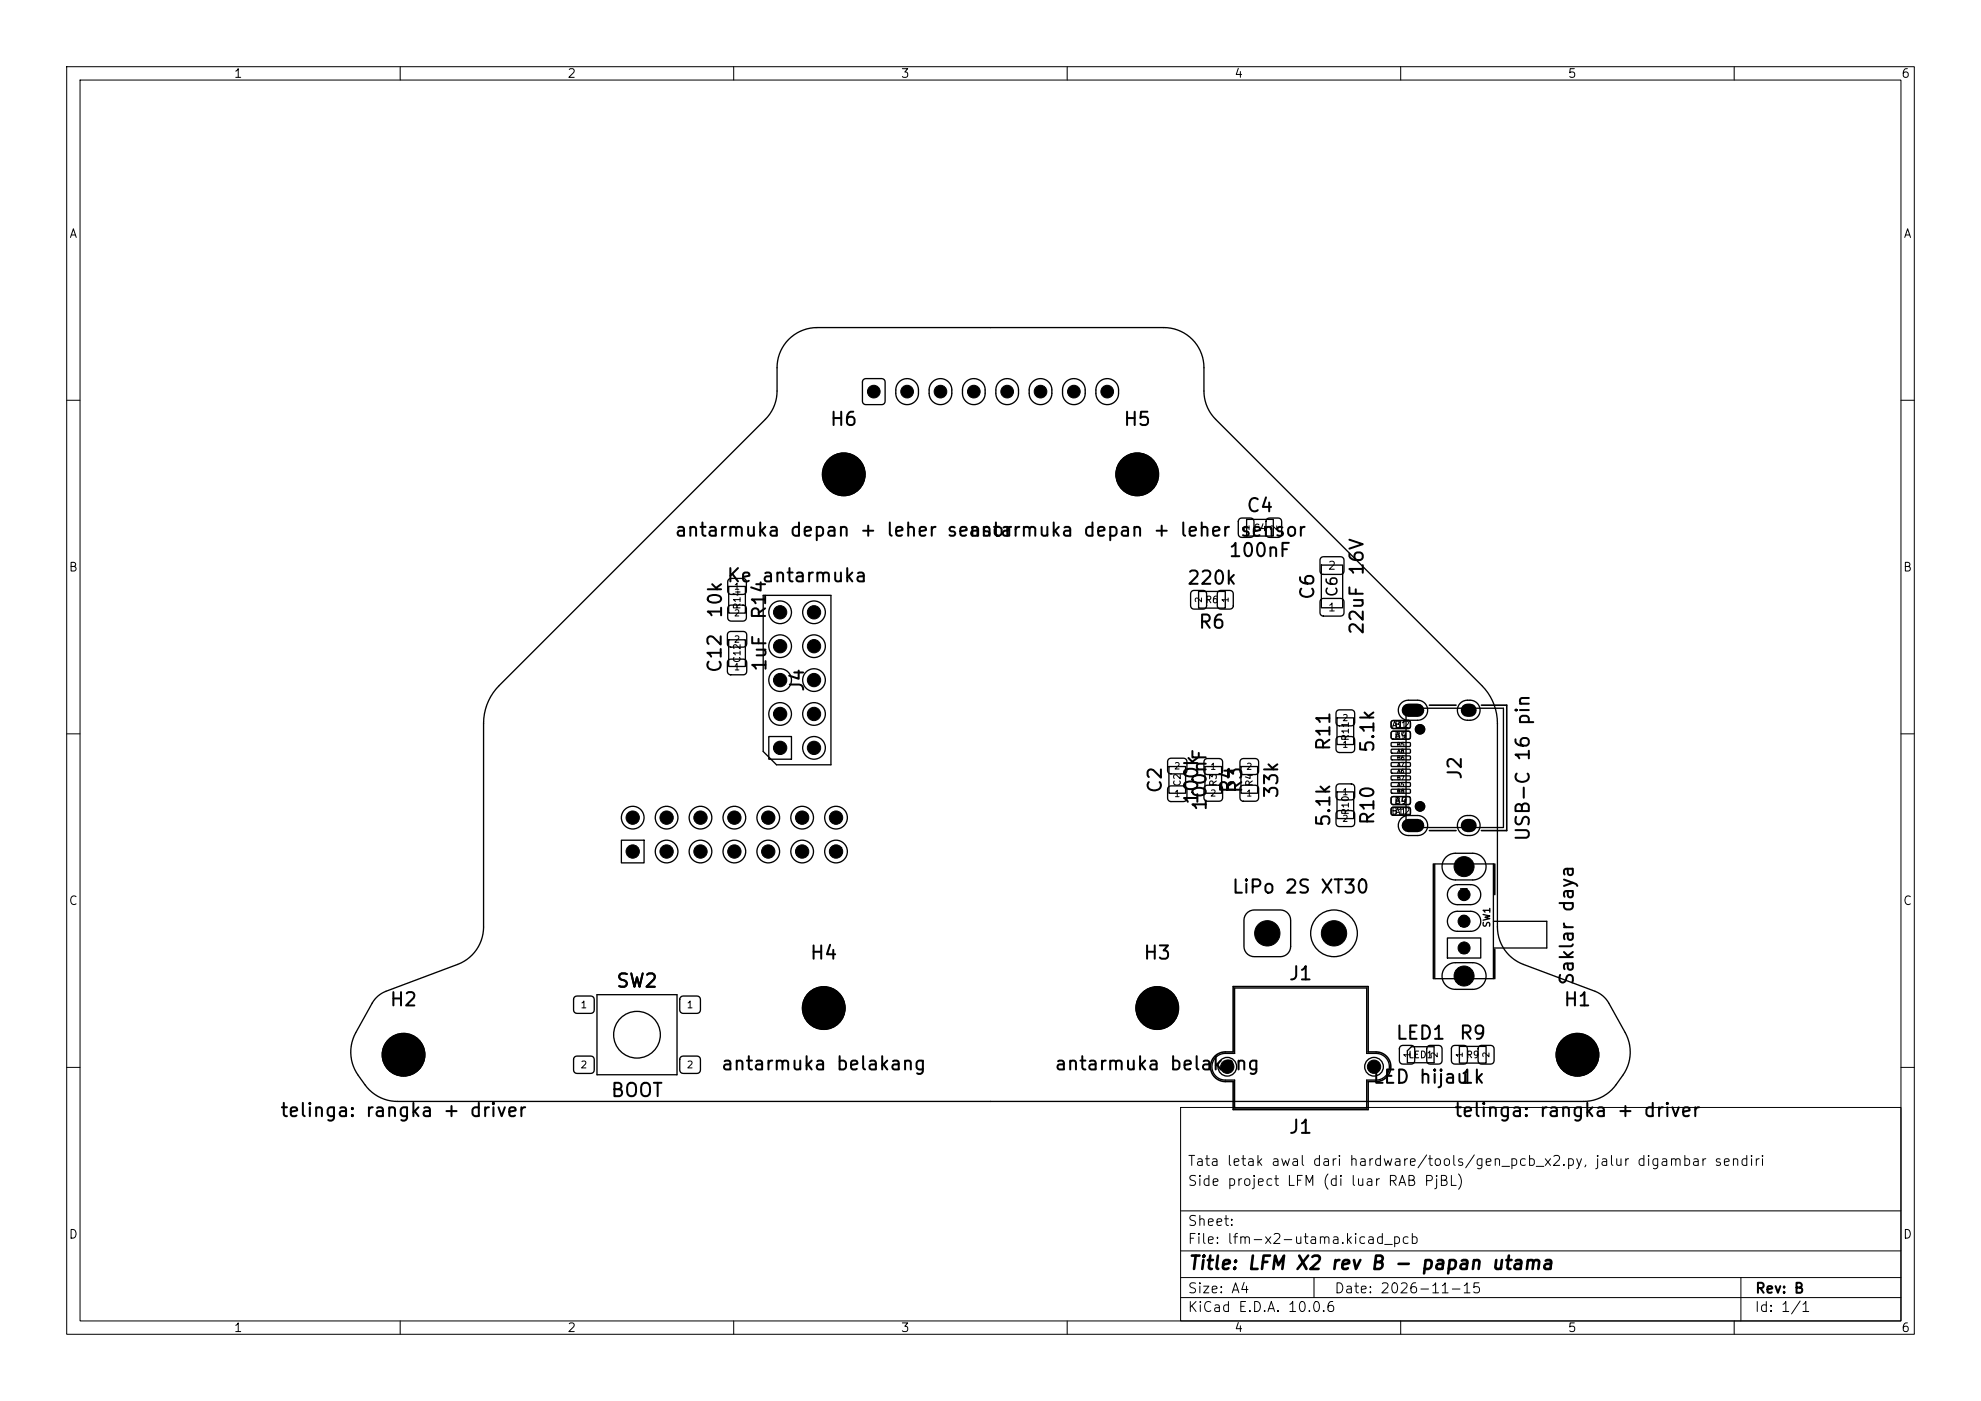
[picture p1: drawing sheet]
<svg xmlns="http://www.w3.org/2000/svg" width="297mm" height="210mm" viewBox="0 0 297 210" stroke-linecap="round" stroke-linejoin="round" font-family="sans-serif">
<defs><g id="words">
<g font-size="2.3">
<text x="188.7" y="141.7">1</text>
<text x="198.7" y="141.7">2</text>
</g>
<g font-size="2">
<text x="124.3" y="64.3">H6</text>
<text x="168.3" y="64.3">H5</text>
<text x="186.7" y="77.3">C4</text>
<text x="101" y="80.9">antarmuka depan + leher sensor</text>
<text x="145" y="80.9">antarmuka depan + leher sensor</text>
<text x="184.1" y="84">100nF</text>
<text x="108.8" y="87.8">Ke antarmuka</text>
<text x="177.8" y="88.1">220k</text>
<text x="108.7" y="92.8" transform="rotate(-90 108.7 92.8)">10k</text>
<text x="115.3" y="93" transform="rotate(-90 115.3 93)">R14</text>
<text x="179.5" y="94.7">R6</text>
<text x="197.5" y="90.1" transform="rotate(-90 197.5 90.1)">C6</text>
<text x="204.9" y="95.3" transform="rotate(-90 204.9 95.3)">22uF 16V</text>
<text x="108.7" y="101" transform="rotate(-90 108.7 101)">C12</text>
<text x="115.4" y="100.8" transform="rotate(-90 115.4 100.8)">1uF</text>
<text x="121" y="103.9" transform="rotate(-90 121 103.9)">J4</text>
<text x="199.9" y="112.7" transform="rotate(-90 199.9 112.7)">R11</text>
<text x="206.5" y="113" transform="rotate(-90 206.5 113)">5.1k</text>
<text x="174.7" y="119.1" transform="rotate(-90 174.7 119.1)">C2</text>
<text x="185.5" y="119.1" transform="rotate(-90 185.5 119.1)">R4</text>
<text x="186.7" y="119.1" transform="rotate(-90 186.7 119.1)">R3</text>
<text x="192.1" y="119.8" transform="rotate(-90 192.1 119.8)">33k</text>
<text x="219.6" y="117" transform="rotate(-90 219.6 117)">J2</text>
<text x="180.1" y="120.8" transform="rotate(-90 180.1 120.8)">100k</text>
<text x="181.4" y="121.7" transform="rotate(-90 181.4 121.7)">100nF</text>
<text x="199.9" y="124.1" transform="rotate(-90 199.9 124.1)">5.1k</text>
<text x="206.5" y="123.8" transform="rotate(-90 206.5 123.8)">R10</text>
<text x="229.8" y="126.3" transform="rotate(-90 229.8 126.3)">USB-C 16 pin</text>
<text x="184.6" y="134.4">LiPo 2S XT30</text>
<text x="92.3" y="148.5">SW2</text>
<text x="121.3" y="144.3">H4</text>
<text x="171.3" y="144.3">H3</text>
<text x="193.1" y="147.4">J1</text>
<text x="236.4" y="147.9" transform="rotate(-90 236.4 147.9)">Saklar daya</text>
<text x="58.3" y="151.3">H2</text>
<text x="234.3" y="151.3">H1</text>
<text x="108" y="160.9">antarmuka belakang</text>
<text x="158" y="160.9">antarmuka belakang</text>
<text x="209.1" y="156.3">LED1</text>
<text x="218.6" y="156.3">R9</text>
<text x="41.9" y="167.9">telinga: rangka + driver</text>
<text x="91.4" y="164.9">BOOT</text>
<text x="205.7" y="162.9">LED hijau</text>
<text x="217.9" y="167.9">telinga: rangka + driver</text>
<text x="218.8" y="162.9">1k</text>
<text x="193.1" y="170.4">J1</text>
<text x="178" y="190.8">Title: LFM X2 rev B - papan utama</text>
</g>
<g font-size="1.7">
<text x="218.5" y="135.4">3</text>
<text x="218.5" y="143.4">1</text>
<text x="218.5" y="139.4">2</text>
</g>
<text font-size="1.6" x="200.9" y="89.6" transform="rotate(-90 200.9 89.6)">C6</text>
<g font-size="1.5">
<text x="210.2" y="107.6">SH</text>
<text x="210.2" y="124.9">SH</text>
<text x="178" y="178.1">Side project LFM (di luar RAB PjBL)</text>
<text x="178" y="175.1">Tata letak awal dari hardware/tools/gen_pcb_x2.py, jalur digambar sendiri</text>
<text x="178" y="184.1">Sheet:</text>
<text x="178" y="186.8">File: lfm-x2-utama.kicad_pcb</text>
<text x="178" y="197">KiCad E.D.A. 10.0.6</text>
<text x="178" y="194.2">Size: A4</text>
<text x="200" y="194.2">Date: 2026-11-15</text>
<text x="263" y="197">Id: 1/1</text>
<text x="263" y="194.2">Rev: B</text>
</g>
<g font-size="1.3">
<text x="35" y="12">1</text>
<text x="85" y="12">2</text>
<text x="135" y="12">3</text>
<text x="185" y="12">4</text>
<text x="235" y="12">5</text>
<text x="285" y="12">6</text>
<text x="10.3" y="36">A</text>
<text x="285.3" y="36">A</text>
<text x="132" y="59.5" transform="rotate(-90 132 59.5)">1</text>
<text x="137" y="59.5" transform="rotate(-90 137 59.5)">2</text>
<text x="142" y="59.5" transform="rotate(-90 142 59.5)">3</text>
<text x="147" y="59.5" transform="rotate(-90 147 59.5)">4</text>
<text x="152" y="59.5" transform="rotate(-90 152 59.5)">5</text>
<text x="157" y="59.5" transform="rotate(-90 157 59.5)">6</text>
<text x="162" y="59.5" transform="rotate(-90 162 59.5)">7</text>
<text x="167" y="59.5" transform="rotate(-90 167 59.5)">8</text>
<text x="10.2" y="86">B</text>
<text x="285.2" y="86">B</text>
<text x="10.2" y="136">C</text>
<text x="285.2" y="136">C</text>
<text x="10.2" y="186">D</text>
<text x="285.2" y="186">D</text>
<text x="35" y="200">1</text>
<text x="85" y="200">2</text>
<text x="135" y="200">3</text>
<text x="185" y="200">4</text>
<text x="235" y="200">5</text>
<text x="285" y="200">6</text>
</g>
<g font-size="1.2">
<text x="199" y="85.7">2</text>
<text x="199" y="91.9">1</text>
</g>
<g font-size="1.1">
<text x="116.3" y="92.6">9</text>
<text x="120.8" y="92.6">10</text>
<text x="116.3" y="97.7">7</text>
<text x="121.4" y="97.7">8</text>
<text x="116.3" y="107.9">3</text>
<text x="116.3" y="102.8">5</text>
<text x="121.4" y="107.9">4</text>
<text x="121.4" y="102.8">6</text>
<text x="219" y="107.3">SH</text>
<text x="116.3" y="113">1</text>
<text x="121.4" y="113">2</text>
<text x="94.2" y="123.4">2</text>
<text x="99.3" y="123.4">4</text>
<text x="104.4" y="123.4">6</text>
<text x="109.4" y="123.4">8</text>
<text x="114" y="123.4">10</text>
<text x="119.1" y="123.4">12</text>
<text x="124.1" y="123.4">14</text>
<text x="219" y="124.6">SH</text>
<text x="94.2" y="128.5">1</text>
<text x="99.3" y="128.5">3</text>
<text x="104.4" y="128.5">5</text>
<text x="109.4" y="128.5">7</text>
<text x="114.5" y="128.5">9</text>
<text x="119.1" y="128.5">11</text>
<text x="124.1" y="128.5">13</text>
</g>
<g font-size="1">
<text x="187.6" y="79.7" transform="rotate(-90 187.6 79.7)">1</text>
<text x="187.8" y="79.9">C4</text>
<text x="191.7" y="79.7" transform="rotate(-90 191.7 79.7)">2</text>
<text x="111.3" y="91.5" transform="rotate(-90 111.3 91.5)">R14</text>
<text x="180.6" y="90.7">R6</text>
<text x="109.9" y="100.7">1</text>
<text x="109.9" y="96.6">2</text>
<text x="111.3" y="99.5" transform="rotate(-90 111.3 99.5)">C12</text>
<text x="202.5" y="111.2" transform="rotate(-90 202.5 111.2)">R11</text>
<text x="208.6" y="109.3">A12</text>
<text x="209" y="109.3">B1</text>
<text x="209" y="110.9">B4</text>
<text x="209" y="110.9">A9</text>
<text x="175.9" y="119.7">1</text>
<text x="175.9" y="115.6">2</text>
<text x="177.3" y="118" transform="rotate(-90 177.3 118)">C2</text>
<text x="182.7" y="118" transform="rotate(-90 182.7 118)">R3</text>
<text x="188.1" y="118" transform="rotate(-90 188.1 118)">R4</text>
<text x="202.5" y="122.3" transform="rotate(-90 202.5 122.3)">R10</text>
<text x="208.5" y="122.3">B12</text>
<text x="209" y="120.7">B9</text>
<text x="209" y="122.3">A1</text>
<text x="209" y="120.7">A4</text>
<text x="223.7" y="139.1" transform="rotate(-90 223.7 139.1)">SW1</text>
<text x="86.9" y="151.4">1</text>
<text x="102.9" y="151.4">1</text>
<text x="86.9" y="160.4">2</text>
<text x="102.9" y="160.4">2</text>
<text x="211.1" y="158.9">LED1</text>
<text x="219.7" y="158.9">R9</text>
</g>
<g font-size=".9">
<text x="110" y="88.6">1</text>
<text x="110" y="92.6">2</text>
<text x="180.4" y="90.4" transform="rotate(-90 180.4 90.4)">2</text>
<text x="184.4" y="90.4" transform="rotate(-90 184.4 90.4)">1</text>
<text x="201.2" y="112.3">1</text>
<text x="201.2" y="108.3">2</text>
<text x="181.4" y="115.6">1</text>
<text x="181.4" y="119.6">2</text>
<text x="186.8" y="119.6">1</text>
<text x="186.8" y="115.6">2</text>
<text x="201.2" y="119.4">1</text>
<text x="201.2" y="123.4">2</text>
<text x="211.7" y="158.6" transform="rotate(-90 211.7 158.6)">1</text>
<text x="215.8" y="158.6" transform="rotate(-90 215.8 158.6)">2</text>
<text x="219.5" y="158.6" transform="rotate(-90 219.5 158.6)">1</text>
<text x="223.5" y="158.6" transform="rotate(-90 223.5 158.6)">2</text>
</g>
<g font-size=".6">
<text x="209.4" y="112.1">B5</text>
<text x="209.4" y="113.1">A8</text>
<text x="209.4" y="114.1">B6</text>
<text x="209.4" y="117.1">B7</text>
<text x="209.4" y="119.1">B8</text>
<text x="209.4" y="118.1">A5</text>
<text x="209.4" y="116.1">A6</text>
<text x="209.4" y="115.1">A7</text>
</g>
</g></defs>
<g fill="none" stroke="#000" stroke-width=".15">
<path d="M10 10h277v190h-277zM12 12h273v186h-273zM60 10v2M110 10v2M160 10v2M210 10v2M260 10v2M10 60h2M285 60h2M10 110h2M285 110h2M10 160h2"/>
<path d="M177 166h108v32h-108zM285 160h2M60 198v2M110 198v2M160 198v2M177 194.5h108M177 191.5h108M177 187.5h108M177 181.5h108M197 191.5v3M210 198v2M260 198v2"/>
<path d="M261 191.5v6.5"/>
</g>
<g fill="none" stroke="#000" stroke-width=".2">
<path d="M118.3 50.9a6 6 0 0 1 4.2-1.8h52a6 6 0 0 1 6 6v3.5a6 6 0 0 0 1.8 4.3l39.9 39.9a8 8 0 0 1 2.3 5.6v30.5a6 6 0 0 0 3.9 5.7l10.7 4a4 4 0 0 1 2.1 1.8l2.5 4.4a6 6 0 0 1-.4 6.4 8.1 8.1 0 0 1-2.9 3.1l-1.4 .6-1.6 .2h-177.8a6 6 0 0 1-4.9-2.5 8 8 0 0 1-2-3.8 6 6 0 0 1 .6-4l2.5-4.4a4 4 0 0 1 2.1-1.8l10.7-4a6 6 0 0 0 3.9-5.7v-30.5a8 8 0 0 1 2.3-5.6l39.9-39.9a6 6 0 0 0 1.8-4.3v-3.5a6 6 0 0 1 1.8-4.2zM129.4 56.9l.4-.1h2.4a.5 .5 0 0 1 .5 .5v2.9a.5 .5 0 0 1-.5 .5h-2.4a.5 .5 0 0 1-.5-.5v-2.9zM134.8 57.3a1.7 1.7 0 0 1 1.9-.4 1.7 1.7 0 0 1 1 1.6v.5a1.7 1.7 0 0 1-1.7 1.7 1.7 1.7 0 0 1-1.7-1.7l.1-1zM139.8 57.3a1.7 1.7 0 0 1 1.9-.4 1.7 1.7 0 0 1 1 1.6v.5a1.7 1.7 0 0 1-1.7 1.7 1.7 1.7 0 0 1-1.7-1.7l.1-1zM144.8 57.3a1.7 1.7 0 0 1 1.9-.4 1.7 1.7 0 0 1 1 1.6v.5a1.7 1.7 0 0 1-1.7 1.7 1.7 1.7 0 0 1-1.7-1.7l.1-1zM149.8 57.3a1.7 1.7 0 0 1 1.9-.4 1.7 1.7 0 0 1 1 1.6v.5a1.7 1.7 0 0 1-1.7 1.7 1.7 1.7 0 0 1-1.7-1.7l.1-1zM154.8 57.3a1.7 1.7 0 0 1 1.9-.4 1.7 1.7 0 0 1 1 1.6v.5a1.7 1.7 0 0 1-1.7 1.7 1.7 1.7 0 0 1-1.7-1.7l.1-1zM159.8 57.3a1.7 1.7 0 0 1 1.9-.4 1.7 1.7 0 0 1 1 1.6v.5a1.7 1.7 0 0 1-1.7 1.7 1.7 1.7 0 0 1-1.7-1.7l.1-1zM164.8 57.3a1.7 1.7 0 0 1 1.9-.4 1.7 1.7 0 0 1 1 1.6v.5a1.7 1.7 0 0 1-1.7 1.7 1.7 1.7 0 0 1-1.7-1.7l.1-1zM185.8 77.8l.4-.1h1.3a.5 .5 0 0 1 .5 .5v1.9a.5 .5 0 0 1-.5 .5h-1.3a.5 .5 0 0 1-.5-.5v-1.9zM186.9 77.9h4v2.5h-4zM189.9 77.8l.4-.1h1.4a.5 .5 0 0 1 .5 .5v1.9a.5 .5 0 0 1-.5 .5h-1.4a.5 .5 0 0 1-.5-.5v-1.9z"/>
<path d="M109.2 99l.4-.2h1.9a.5 .5 0 0 1 .5 .5v1.4a.5 .5 0 0 1-.5 .5h-1.9a.5 .5 0 0 1-.5-.5v-1.4zM109.2 94.8l.4-.1h1.9a.5 .5 0 0 1 .5 .5v1.3a.5 .5 0 0 1-.5 .5h-1.9a.5 .5 0 0 1-.5-.5v-1.3zM109.2 86.8l.4-.1h1.8a.5 .5 0 0 1 .5 .5v1.4a.5 .5 0 0 1-.5 .5h-1.8a.5 .5 0 0 1-.5-.5v-1.4zM109.2 90.8l.4-.1h1.8a.5 .5 0 0 1 .5 .5v1.4a.5 .5 0 0 1-.5 .5h-1.8a.5 .5 0 0 1-.5-.5v-1.4zM109.3 95.9h2.5v4h-2.5zM109.3 87.9h2.5v4h-2.5zM114.4 89.2h10.2v25.4h-8.2l-2-2zM178.6 88.7l.4-.2h1.4a.5 .5 0 0 1 .5 .5v1.8a.5 .5 0 0 1-.5 .5h-1.4a.5 .5 0 0 1-.5-.5v-1.8zM179.7 88.7h4v2.5h-4zM182.6 88.7l.4-.2h1.4a.5 .5 0 0 1 .5 .5v1.8a.5 .5 0 0 1-.5 .5h-1.4a.5 .5 0 0 1-.5-.5v-1.8zM198 89.8l.4-.1h2.6a.5 .5 0 0 1 .5 .5v1.7a.5 .5 0 0 1-.5 .5h-2.6a.5 .5 0 0 1-.5-.5v-1.7zM198 83.6l.4-.1h2.6a.5 .5 0 0 1 .5 .5v1.6a.5 .5 0 0 1-.5 .5h-2.6a.5 .5 0 0 1-.5-.5v-1.6z"/>
<path d="M198.1 84.7h3.2v6.4h-3.2zM115.3 110.4h3.4v3.4h-3.4zM175.2 117.9l.4-.1h1.9a.5 .5 0 0 1 .5 .5v1.4a.5 .5 0 0 1-.5 .5h-1.9a.5 .5 0 0 1-.5-.5v-1.4zM175.2 113.8l.4-.1h1.9a.5 .5 0 0 1 .5 .5v1.3a.5 .5 0 0 1-.5 .5h-1.9a.5 .5 0 0 1-.5-.5v-1.3zM175.3 114.9h2.5v4h-2.5zM180.6 113.9l.4-.2h1.8a.5 .5 0 0 1 .5 .5v1.4a.5 .5 0 0 1-.5 .5h-1.8a.5 .5 0 0 1-.5-.5v-1.4zM180.6 117.9l.4-.2h1.8a.5 .5 0 0 1 .5 .5v1.4a.5 .5 0 0 1-.5 .5h-1.8a.5 .5 0 0 1-.5-.5v-1.4zM180.7 114.9h2.5v4h-2.5zM186 117.9l.4-.2h1.8a.5 .5 0 0 1 .5 .5v1.4a.5 .5 0 0 1-.5 .5h-1.8a.5 .5 0 0 1-.5-.5v-1.4zM186 113.9l.4-.2h1.8a.5 .5 0 0 1 .5 .5v1.4a.5 .5 0 0 1-.5 .5h-1.8a.5 .5 0 0 1-.5-.5v-1.4zM186.1 114.9h2.5v4h-2.5zM200.4 117.7l.4-.2h1.8a.5 .5 0 0 1 .5 .5v1.4a.5 .5 0 0 1-.5 .5h-1.8a.5 .5 0 0 1-.5-.5v-1.4z"/>
<path d="M200.4 110.5l.4-.1h1.8a.5 .5 0 0 1 .5 .5v1.4a.5 .5 0 0 1-.5 .5h-1.8a.5 .5 0 0 1-.5-.5v-1.4zM200.4 106.5l.4-.1h1.8a.5 .5 0 0 1 .5 .5v1.4a.5 .5 0 0 1-.5 .5h-1.8a.5 .5 0 0 1-.5-.5v-1.4zM200.5 118.7h2.5v4h-2.5zM200.5 107.6h2.5v4h-2.5zM208.6 117.3h2.7l.1 .1 .1 .4-.2 .1h-2.6l-.1-.1zM208.6 115.3h2.7l.1 .1 .1 .4-.2 .1h-2.6l-.1-.1zM208.6 114.3h2.7l.1 .1 .1 .4-.2 .1h-2.6l-.1-.1zM208.6 112.3h2.7l.1 .1 .1 .4-.2 .1h-2.6l-.1-.1zM208.6 111.3h2.7l.1 .1 .1 .4-.2 .1h-2.6l-.1-.1zM208.6 113.3h2.7l.1 .1 .1 .4-.2 .1h-2.6l-.1-.1zM208.6 116.3h2.7l.1 .1 .1 .4-.2 .1h-2.6l-.1-.1zM208.6 118.3h2.7l.1 .1 .1 .4-.2 .1h-2.6l-.1-.1z"/>
<path d="M208.6 119.5l.3-.1h2.4l.2 .3-.1 .7-.2 .2h-2.5l-.1-.3zM208.6 109.7l.3-.1h2.4l.2 .3-.1 .7-.2 .2h-2.5l-.1-.3zM208.6 108.1l.3-.1h2.4l.2 .3-.1 .7-.2 .2h-2.5l-.1-.3zM210.1 105.4l.8-.4h1.6a1.5 1.5 0 0 1 1.5 1.5 1.5 1.5 0 0 1-1.5 1.5h-1.4a1.5 1.5 0 0 1-1.3-1 1.5 1.5 0 0 1 .3-1.6zM210.8 106.2h14.6v17.8h-14.6zM218.9 105.4l.2-.2a1.77 1.77 0 0 1 1.3-.2 1.5 1.5 0 0 1 1.5 1.5 1.5 1.5 0 0 1-1.5 1.5 1.75 1.75 0 0 1-1.4-.4 1.5 1.5 0 0 1-.1-2.2zM93.2 125.9h3.4v3.4h-3.4zM186.8 137a1.54 1.54 0 0 1 1.2-.6h4a1.54 1.54 0 0 1 1.5 1.5v4a1.54 1.54 0 0 1-1.5 1.5h-4a1.54 1.54 0 0 1-1.5-1.5v-4l.1-.6zM200.4 121.7l.4-.2h1.8a.5 .5 0 0 1 .5 .5v1.4a.5 .5 0 0 1-.5 .5h-1.8a.5 .5 0 0 1-.5-.5v-1.4zM208.6 121.1l.3-.1h2.4l.2 .3-.1 .7-.2 .2h-2.5l-.1-.3zM210.1 122.7l.8-.4 1.6-.1a1.5 1.5 0 0 1 1.5 1.5 1.5 1.5 0 0 1-1.5 1.5h-1.4a1.5 1.5 0 0 1-1.3-.9 1.5 1.5 0 0 1 .3-1.6zM215.1 129.5h8.8v17.2h-8.8z"/>
<path d="M216.8 128.5a2 2 0 0 1 1.4-.6h2.6a2 2 0 0 1 2 2 2 2 0 0 1-2 2h-2.6a2 2 0 0 1-1.8-1.2 2 2 0 0 1 .4-2.2zM217.4 137l.8-.4h2.3a1.5 1.5 0 0 1 1.5 1.5 1.5 1.5 0 0 1-1.5 1.5h-2a1.5 1.5 0 0 1-1.4-.9 1.5 1.5 0 0 1 .3-1.7zM217.4 133l.8-.4h2.3a1.5 1.5 0 0 1 1.5 1.5 1.5 1.5 0 0 1-1.5 1.5h-2a1.5 1.5 0 0 1-1.4-.9 1.5 1.5 0 0 1 .3-1.7zM218.9 122.7l.2-.2a1.77 1.77 0 0 1 1.3-.3 1.5 1.5 0 0 1 1.5 1.5 1.5 1.5 0 0 1-1.5 1.5 1.75 1.75 0 0 1-1.4-.3 1.5 1.5 0 0 1-.1-2.2zM223.9 138.1h8v4h-8M86.1 149.5l.4-.2h2.1a.5 .5 0 0 1 .5 .5v1.6a.5 .5 0 0 1-.5 .5h-2.1a.5 .5 0 0 1-.5-.5v-1.6zM86.1 158.5l.4-.2h2.1a.5 .5 0 0 1 .5 .5v1.6a.5 .5 0 0 1-.5 .5h-2.1a.5 .5 0 0 1-.5-.5v-1.6zM89.5 149.1h12v12h-12zM102.1 149.5l.3-.2h2.1a.5 .5 0 0 1 .5 .5v1.6a.5 .5 0 0 1-.5 .5h-2.1a.5 .5 0 0 1-.5-.5v-1.6zM102.1 158.5l.3-.2h2.1a.5 .5 0 0 1 .5 .5v1.6a.5 .5 0 0 1-.5 .5h-2.1a.5 .5 0 0 1-.5-.5v-1.6zM185.1 148.1h19.8v9.8h1.4a2 2 0 0 1 2 2 2 2 0 0 1-2 2h-1.4v4.2h-19.8v-4.2h-1.4a2 2 0 0 1-2-2 2 2 0 0 1 2-2h1.4zM209.9 156.9l.4-.2h1.3a.5 .5 0 0 1 .5 .5v1.8a.5 .5 0 0 1-.5 .5h-1.3a.5 .5 0 0 1-.5-.5v-1.8z"/>
<path d="M211 157.5l.6-.6h3.4v2.4h-4zM214 156.9l.4-.2h1.3a.5 .5 0 0 1 .5 .5v1.8a.5 .5 0 0 1-.5 .5h-1.3a.5 .5 0 0 1-.5-.5v-1.8zM216.8 144.9a2 2 0 0 1 1.4-.6h2.6a2 2 0 0 1 2 2 2 2 0 0 1-2 2h-2.6a2 2 0 0 1-1.8-1.2 2 2 0 0 1 .4-2.2zM217 140.6h5v3h-5zM217.7 156.9l.4-.2h1.4a.5 .5 0 0 1 .5 .5v1.8a.5 .5 0 0 1-.5 .5h-1.4a.5 .5 0 0 1-.5-.5v-1.8zM218.8 156.9h4v2.5h-4zM221.7 156.9l.4-.2h1.4a.5 .5 0 0 1 .5 .5v1.8a.5 .5 0 0 1-.5 .5h-1.4a.5 .5 0 0 1-.5-.5v-1.8z"/>
<circle cx="126.5" cy="71.1" r="3.2"/>
<circle cx="170.5" cy="71.1" r="3.2"/>
<circle cx="117" cy="96.9" r="1.7"/>
<circle cx="117" cy="91.8" r="1.7"/>
<circle cx="122" cy="91.8" r="1.7"/>
<circle cx="122" cy="96.9" r="1.7"/>
<circle cx="117" cy="107" r="1.7"/>
<circle cx="117" cy="101.9" r="1.7"/>
<circle cx="122" cy="107" r="1.7"/>
<circle cx="122" cy="112.1" r="1.7"/>
<circle cx="122" cy="101.9" r="1.7"/>
<circle cx="212.9" cy="109.3" r=".7"/>
<circle cx="94.9" cy="122.6" r="1.7"/>
<circle cx="99.9" cy="122.6" r="1.7"/>
<circle cx="99.9" cy="127.6" r="1.7"/>
<circle cx="105" cy="122.6" r="1.7"/>
<circle cx="105" cy="127.6" r="1.7"/>
<circle cx="110.1" cy="122.6" r="1.7"/>
<circle cx="110.1" cy="127.6" r="1.7"/>
<circle cx="115.2" cy="122.6" r="1.7"/>
<circle cx="115.2" cy="127.6" r="1.7"/>
<circle cx="120.3" cy="122.6" r="1.7"/>
<circle cx="120.3" cy="127.6" r="1.7"/>
<circle cx="125.3" cy="122.6" r="1.7"/>
<circle cx="125.3" cy="127.6" r="1.7"/>
<circle cx="200" cy="139.9" r="3.5"/>
<circle cx="212.9" cy="120.9" r=".7"/>
<circle cx="60.5" cy="158.1" r="3.2"/>
<circle cx="95.5" cy="155.1" r="3.5"/>
<circle cx="123.5" cy="151.1" r="3.2"/>
<circle cx="173.5" cy="151.1" r="3.2"/>
<circle cx="184" cy="159.9" r="1.4"/>
<circle cx="206" cy="159.9" r="1.4"/>
<circle cx="236.5" cy="158.1" r="3.2"/>
</g>
<path d="M214.3 105.7h4M222.1 105.7h3.8v18.8h-3.8M214.3 124.5h4M214.9 129.5v17.2M224.1 129.5v4.6M184.9 147.9h20.2v9.8h1.2a2.22 2.22 0 0 1 2.2 2.2 2.22 2.22 0 0 1-2.2 2.2h-1.2v4.2h-20.2v-4.2h-1.2a2.22 2.22 0 0 1-2.2-2.2 2.22 2.22 0 0 1 2.2-2.2h1.2zM224.1 142.3v4.4" fill="none" stroke="#000" stroke-width=".24"/>
<g fill="#000" stroke="#000" stroke-width=".15">
<circle cx="131" cy="58.7" r=".95"/>
<circle cx="136" cy="58.7" r=".95"/>
<circle cx="141" cy="58.7" r=".95"/>
<circle cx="146" cy="58.7" r=".95"/>
<circle cx="151" cy="58.7" r=".95"/>
<circle cx="156" cy="58.7" r=".95"/>
<circle cx="161" cy="58.7" r=".95"/>
<circle cx="166" cy="58.7" r=".95"/>
<circle cx="126.5" cy="71.1" r="3.2"/>
<circle cx="170.5" cy="71.1" r="3.2"/>
<circle cx="117" cy="96.9" r="1"/>
<circle cx="117" cy="91.8" r="1"/>
<circle cx="122" cy="91.8" r="1"/>
<circle cx="122" cy="96.9" r="1"/>
<circle cx="117" cy="112.1" r="1"/>
<circle cx="117" cy="101.9" r="1"/>
<circle cx="117" cy="107" r="1"/>
<circle cx="122" cy="107" r="1"/>
<circle cx="122" cy="101.9" r="1"/>
<circle cx="122" cy="112.1" r="1"/>
<circle cx="212.9" cy="109.3" r=".7"/>
<circle cx="94.9" cy="127.6" r="1"/>
<circle cx="94.9" cy="122.6" r="1"/>
<circle cx="99.9" cy="127.6" r="1"/>
<circle cx="99.9" cy="122.6" r="1"/>
<circle cx="105" cy="127.6" r="1"/>
<circle cx="105" cy="122.6" r="1"/>
<circle cx="110.1" cy="127.6" r="1"/>
<circle cx="110.1" cy="122.6" r="1"/>
<circle cx="115.2" cy="127.6" r="1"/>
<circle cx="115.2" cy="122.6" r="1"/>
<circle cx="120.3" cy="127.6" r="1"/>
<circle cx="120.3" cy="122.6" r="1"/>
<circle cx="125.3" cy="127.6" r="1"/>
<circle cx="125.3" cy="122.6" r="1"/>
<circle cx="190" cy="139.9" r="1.9"/>
<circle cx="200" cy="139.9" r="1.9"/>
<circle cx="212.9" cy="120.9" r=".7"/>
<circle cx="219.5" cy="134.1" r=".9"/>
<circle cx="219.5" cy="138.1" r=".9"/>
<circle cx="219.5" cy="129.9" r="1.5"/>
<circle cx="60.5" cy="158.1" r="3.2"/>
<circle cx="123.5" cy="151.1" r="3.2"/>
<circle cx="173.5" cy="151.1" r="3.2"/>
<circle cx="184" cy="159.9" r="1"/>
<circle cx="206" cy="159.9" r="1"/>
<circle cx="219.5" cy="142.1" r=".9"/>
<circle cx="219.5" cy="146.3" r="1.5"/>
<circle cx="236.5" cy="158.1" r="3.2"/>
</g>
<path d="M211.1 106.5h1.4M220 106.5h.4M211.1 123.7h1.4M220 123.7h.4" fill="none" stroke="#000" stroke-width="2"/>
<use href="#words"/>
</svg>
